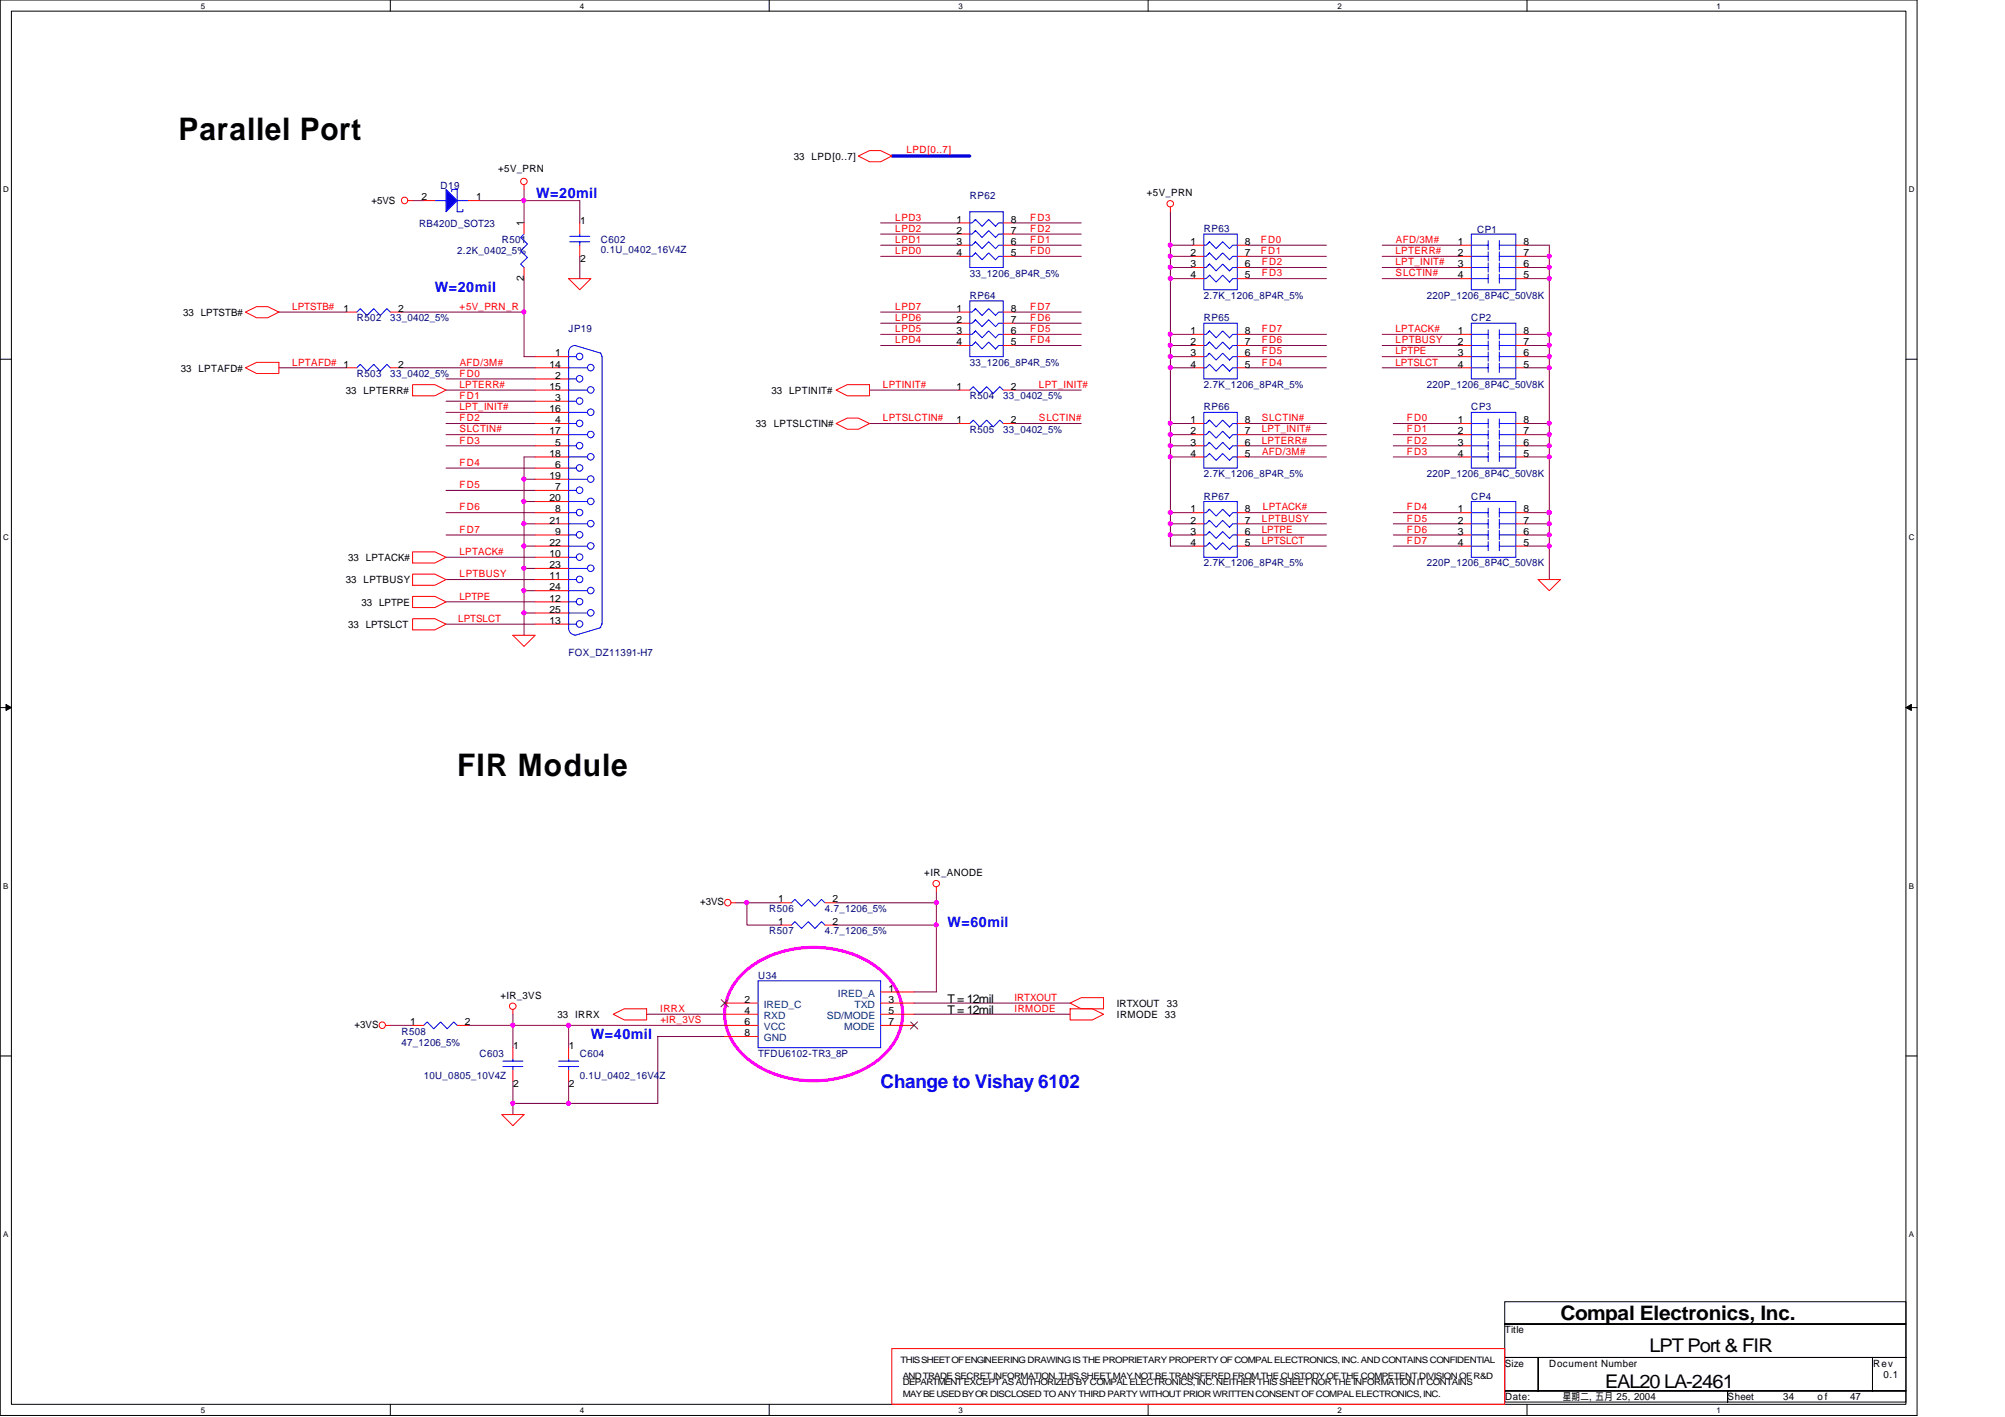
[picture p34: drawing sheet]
<svg xmlns="http://www.w3.org/2000/svg" width="297mm" height="210mm" viewBox="0 0 297 210" stroke-linecap="round" stroke-linejoin="round" font-family="sans-serif">
<defs><g id="words">
<g font-size="4.6">
<text x="26.5" y="20.8">Parallel Port</text>
<text x="67.7" y="114.9">FIR Module</text>
</g>
<text font-size="3" x="231.2" y="195.6">Compal Electronics, Inc.</text>
<text font-size="2.8" fill="#00f" x="130.5" y="161.1">Change to Vishay 6102</text>
<g font-size="2.8">
<text x="244.4" y="200.3">LPT Port &amp; FIR</text>
<text x="237.8" y="205.6">EAL20 LA-2461</text>
</g>
<g font-size="2.1" fill="#00f">
<text x="79.5" y="29.4">W=20mil</text>
<text x="64.4" y="43.3">W=20mil</text>
<text x="140.4" y="137.4">W=60mil</text>
<text x="87.5" y="153.9">W=40mil</text>
</g>
<g font-size="1.8">
<text x="140.4" y="148.5">T = 12mil</text>
<text x="140.4" y="150.2">T = 12mil</text>
</g>
<g font-size="1.5">
<text x="117.6" y="23.7">33 LPD[0..7]</text>
<text x="62.4" y="29.7">2</text>
<text x="70.5" y="29.7">1</text>
<text x="73.8" y="25.4">+5V_PRN</text>
<text x="169.9" y="29.1">+5V_PRN</text>
<text x="55" y="30.3">+5VS</text>
<text x="77.6" y="33.5" transform="rotate(-90 77.6 33.5)">1</text>
<text x="85.9" y="33.2">1</text>
<text x="141.7" y="33">1</text>
<text x="141.7" y="34.6">2</text>
<text x="149.8" y="33">8</text>
<text x="149.8" y="34.6">7</text>
<text x="77.6" y="41.6" transform="rotate(-90 77.6 41.6)">2</text>
<text x="85.9" y="38.8">2</text>
<text x="141.7" y="36.3">3</text>
<text x="141.7" y="37.9">4</text>
<text x="149.8" y="36.3">6</text>
<text x="149.8" y="37.9">5</text>
<text x="176.4" y="36.3">1</text>
<text x="176.4" y="37.9">2</text>
<text x="176.4" y="39.6">3</text>
<text x="176.4" y="41.2">4</text>
<text x="184.4" y="36.3">8</text>
<text x="184.4" y="37.9">7</text>
<text x="184.4" y="39.6">6</text>
<text x="184.4" y="41.2">5</text>
<text x="216" y="37.9">2</text>
<text x="216" y="39.6">3</text>
<text x="216" y="41.2">4</text>
<text x="216" y="36.3">1</text>
<text x="225.7" y="41.2">5</text>
<text x="225.7" y="39.6">6</text>
<text x="225.7" y="37.9">7</text>
<text x="225.7" y="36.3">8</text>
<text x="27.1" y="46.8">33 LPTSTB#</text>
<text x="50.9" y="46.2">1</text>
<text x="59" y="46.2">2</text>
<text x="141.7" y="46.2">1</text>
<text x="141.7" y="47.8">2</text>
<text x="149.8" y="46.2">8</text>
<text x="149.8" y="47.8">7</text>
<text x="82.3" y="52.8">1</text>
<text x="141.7" y="49.5">3</text>
<text x="141.7" y="51.1">4</text>
<text x="149.8" y="49.5">6</text>
<text x="149.8" y="51.1">5</text>
<text x="176.4" y="49.5">1</text>
<text x="176.4" y="51.1">2</text>
<text x="176.4" y="52.8">3</text>
<text x="184.4" y="49.5">8</text>
<text x="184.4" y="51.1">7</text>
<text x="184.4" y="52.8">6</text>
<text x="216" y="51.1">2</text>
<text x="216" y="52.8">3</text>
<text x="216" y="49.5">1</text>
<text x="225.7" y="52.8">6</text>
<text x="225.7" y="51.1">7</text>
<text x="225.7" y="49.5">8</text>
<text x="26.8" y="55">33 LPTAFD#</text>
<text x="51.2" y="58.3">33 LPTERR#</text>
<text x="59" y="54.4">2</text>
<text x="81.4" y="57.7">15</text>
<text x="81.4" y="54.4">14</text>
<text x="82.3" y="59.4">3</text>
<text x="82.3" y="56.1">2</text>
<text x="114.3" y="58.3">33 LPTINIT#</text>
<text x="141.7" y="57.7">1</text>
<text x="149.8" y="57.7">2</text>
<text x="176.4" y="54.4">4</text>
<text x="184.4" y="54.4">5</text>
<text x="216" y="54.4">4</text>
<text x="225.7" y="54.4">5</text>
<text x="81.4" y="64.3">17</text>
<text x="81.4" y="61">16</text>
<text x="82.3" y="66">5</text>
<text x="82.3" y="62.7">4</text>
<text x="112" y="63.3">33</text>
<text x="114.6" y="63.3">LPTSLCTIN#</text>
<text x="141.7" y="62.7">1</text>
<text x="149.8" y="62.7">2</text>
<text x="176.4" y="62.7">1</text>
<text x="176.4" y="64.3">2</text>
<text x="176.4" y="66">3</text>
<text x="184.4" y="62.7">8</text>
<text x="184.4" y="64.3">7</text>
<text x="184.4" y="66">6</text>
<text x="216" y="64.3">2</text>
<text x="216" y="66">3</text>
<text x="216" y="62.7">1</text>
<text x="225.7" y="66">6</text>
<text x="225.7" y="64.3">7</text>
<text x="225.7" y="62.7">8</text>
<text x="81.4" y="71">19</text>
<text x="81.4" y="67.6">18</text>
<text x="82.3" y="69.3">6</text>
<text x="176.4" y="67.6">4</text>
<text x="184.4" y="67.6">5</text>
<text x="216" y="67.6">4</text>
<text x="225.7" y="67.6">5</text>
<text x="81.4" y="77.6">21</text>
<text x="81.4" y="74.3">20</text>
<text x="82.3" y="75.9">8</text>
<text x="82.3" y="72.6">7</text>
<text x="176.4" y="75.9">1</text>
<text x="176.4" y="77.6">2</text>
<text x="184.4" y="75.9">8</text>
<text x="184.4" y="77.6">7</text>
<text x="216" y="77.6">2</text>
<text x="216" y="75.9">1</text>
<text x="225.7" y="77.6">7</text>
<text x="225.7" y="75.9">8</text>
<text x="51.6" y="83.1">33 LPTACK#</text>
<text x="81.4" y="82.5">10</text>
<text x="81.4" y="80.9">22</text>
<text x="82.3" y="79.2">9</text>
<text x="176.4" y="79.2">3</text>
<text x="176.4" y="80.9">4</text>
<text x="184.4" y="79.2">6</text>
<text x="184.4" y="80.9">5</text>
<text x="216" y="79.2">3</text>
<text x="216" y="80.9">4</text>
<text x="225.7" y="80.9">5</text>
<text x="225.7" y="79.2">6</text>
<text x="51.2" y="86.4">33 LPTBUSY</text>
<text x="53.5" y="89.7">33 LPTPE</text>
<text x="81.4" y="89.1">12</text>
<text x="81.4" y="87.5">24</text>
<text x="81.4" y="85.8">11</text>
<text x="81.4" y="84.2">23</text>
<text x="51.6" y="93">33 LPTSLCT</text>
<text x="81.4" y="92.4">13</text>
<text x="81.4" y="90.8">25</text>
<text x="136.9" y="129.8">+IR_ANODE</text>
<text x="103.7" y="134.1">+3VS</text>
<text x="115.3" y="137">1</text>
<text x="115.3" y="133.7">1</text>
<text x="123.4" y="137">2</text>
<text x="123.4" y="133.7">2</text>
<text x="74.2" y="148">+IR_3VS</text>
<text x="110.3" y="148.5">2</text>
<text x="131.6" y="148.5">3</text>
<text x="131.6" y="146.9">1</text>
<text x="165.5" y="149.1">IRTXOUT</text>
<text x="172.9" y="149.1">33</text>
<text x="52.5" y="152.3">+3VS</text>
<text x="60.8" y="151.8">1</text>
<text x="68.9" y="151.8">2</text>
<text x="76" y="155.4">1</text>
<text x="82.6" y="150.8">33 IRRX</text>
<text x="84.3" y="155.4">1</text>
<text x="110.3" y="153.5">8</text>
<text x="110.3" y="150.2">4</text>
<text x="110.3" y="151.8">6</text>
<text x="131.6" y="151.8">7</text>
<text x="131.6" y="150.2">5</text>
<text x="165.5" y="150.8">IRMODE 33</text>
<text x="76" y="161">2</text>
<text x="84.3" y="161">2</text>
<text x="222.9" y="197.5">Title</text>
<text x="222.9" y="202.4">Size</text>
<text x="229.5" y="202.4">Document Number</text>
<text x="277.5" y="202.4">Rev</text>
<text x="223" y="207.4">Date:</text>
<text x="231.5" y="207.4">星期二 五月 25, 2004</text>
<text x="235.5" y="207.4">,</text>
<text x="255.9" y="207.4">Sheet</text>
<text x="264.2" y="207.4">34</text>
<text x="269.3" y="207.4">o f</text>
<text x="274.1" y="207.4">47</text>
<text x="279.1" y="204.1">0.1</text>
</g>
<g font-size="1.5" fill="#f00">
<text x="134.3" y="22.6">LPD[0..7]</text>
<text x="132.6" y="32.7">LPD3</text>
<text x="132.6" y="34.3">LPD2</text>
<text x="132.6" y="36">LPD1</text>
<text x="152.6" y="34.3">FD2</text>
<text x="152.6" y="32.7">FD3</text>
<text x="152.6" y="36">FD1</text>
<text x="186.8" y="36">FD0</text>
<text x="206.8" y="36">AFD/3M#</text>
<text x="132.6" y="37.6">LPD0</text>
<text x="152.6" y="37.6">FD0</text>
<text x="186.8" y="37.6">FD1</text>
<text x="186.9" y="39.3">FD2</text>
<text x="186.9" y="40.9">FD3</text>
<text x="206.8" y="40.9">SLCTIN#</text>
<text x="206.8" y="39.3">LPT_INIT#</text>
<text x="206.8" y="37.6">LPTERR#</text>
<text x="43.3" y="45.9">LPTSTB#</text>
<text x="68.1" y="45.9">+5V_PRN_R</text>
<text x="132.6" y="47.5">LPD6</text>
<text x="132.6" y="45.9">LPD7</text>
<text x="152.6" y="47.5">FD6</text>
<text x="152.6" y="45.9">FD7</text>
<text x="132.6" y="50.8">LPD4</text>
<text x="132.6" y="49.2">LPD5</text>
<text x="152.6" y="49.2">FD5</text>
<text x="152.6" y="50.8">FD4</text>
<text x="186.9" y="50.8">FD6</text>
<text x="186.9" y="52.5">FD5</text>
<text x="186.9" y="49.2">FD7</text>
<text x="206.8" y="50.8">LPTBUSY</text>
<text x="206.8" y="49.2">LPTACK#</text>
<text x="206.8" y="52.5">LPTPE</text>
<text x="43.3" y="54.1">LPTAFD# 1</text>
<text x="68.1" y="57.4">LPTERR#</text>
<text x="68.1" y="59.1">FD1</text>
<text x="68.1" y="55.8">FD0</text>
<text x="68.1" y="54.1">AFD/3M#</text>
<text x="130.8" y="57.4">LPTINIT#</text>
<text x="153.9" y="57.4">LPT_INIT#</text>
<text x="186.9" y="54.1">FD4</text>
<text x="206.8" y="54.1">LPTSLCT</text>
<text x="68.1" y="65.7">FD3</text>
<text x="68.1" y="60.7">LPT_INIT#</text>
<text x="68.1" y="64.1">SLCTIN#</text>
<text x="68.1" y="62.4">FD2</text>
<text x="130.8" y="62.4">LPTSLCTIN#</text>
<text x="153.9" y="62.4">SLCTIN#</text>
<text x="186.9" y="65.7">LPTERR#</text>
<text x="186.9" y="64.1">LPT_INIT#</text>
<text x="186.9" y="62.4">SLCTIN#</text>
<text x="208.4" y="62.4">FD0</text>
<text x="208.4" y="65.7">FD2</text>
<text x="208.4" y="64.1">FD1</text>
<text x="68.1" y="69">FD4</text>
<text x="187" y="67.4">AFD/3M#</text>
<text x="208.4" y="67.4">FD3</text>
<text x="68.1" y="75.6">FD6</text>
<text x="68.1" y="72.3">FD5</text>
<text x="186.9" y="77.3">LPTBUSY</text>
<text x="187.1" y="75.6">LPTACK#</text>
<text x="208.4" y="77.3">FD5</text>
<text x="208.4" y="75.6">FD4</text>
<text x="68.1" y="82.2">LPTACK#</text>
<text x="68.1" y="78.9">FD7</text>
<text x="186.9" y="78.9">LPTPE</text>
<text x="186.9" y="80.6">LPTSLCT</text>
<text x="208.4" y="78.9">FD6</text>
<text x="208.4" y="80.6">FD7</text>
<text x="68.1" y="88.8">LPTPE</text>
<text x="68.1" y="85.5">LPTBUSY</text>
<text x="67.9" y="92.1">LPTSLCT</text>
<text x="97.8" y="149.9">IRRX</text>
<text x="150.3" y="148.3">IRTXOUT</text>
<text x="150.3" y="149.9">IRMODE</text>
<text x="97.8" y="151.6">+IR_3VS</text>
</g>
<g font-size="1.5" fill="#000080">
<text x="65.3" y="27.9">D19</text>
<text x="143.7" y="29.4">RP62</text>
<text x="62.1" y="33.6">RB420D_SOT23</text>
<text x="178.3" y="34.4">RP63</text>
<text x="218.8" y="34.5">CP1</text>
<text x="67.7" y="37.7">2.2K_0402_5%</text>
<text x="74.3" y="36">R501</text>
<text x="89" y="36">C602</text>
<text x="89" y="37.5">0.1U_0402_16V4Z</text>
<text x="143.7" y="41">33_1206_8P4R_5%</text>
<text x="52.9" y="47.6">R502</text>
<text x="57.8" y="47.6">33_0402_5%</text>
<text x="143.7" y="44.3">RP64</text>
<text x="178.3" y="47.6">RP65</text>
<text x="178.3" y="44.3">2.7K_1206_8P4R_5%</text>
<text x="211.4" y="44.3">220P_1206_8P4C_50V8K</text>
<text x="218" y="47.6">CP2</text>
<text x="84.2" y="49.2">JP19</text>
<text x="52.9" y="55.8">R503</text>
<text x="57.8" y="55.8">33_0402_5%</text>
<text x="143.7" y="54.2">33_1206_8P4R_5%</text>
<text x="143.7" y="59.1">R504</text>
<text x="148.6" y="59.1">33_0402_5%</text>
<text x="178.3" y="57.5">2.7K_1206_8P4R_5%</text>
<text x="211.4" y="57.5">220P_1206_8P4C_50V8K</text>
<text x="143.7" y="64.1">R505</text>
<text x="148.6" y="64.1">33_0402_5%</text>
<text x="178.3" y="60.8">RP66</text>
<text x="218" y="60.8">CP3</text>
<text x="178.3" y="70.7">2.7K_1206_8P4R_5%</text>
<text x="211.4" y="70.7">220P_1206_8P4C_50V8K</text>
<text x="178.3" y="74">RP67</text>
<text x="218" y="74">CP4</text>
<text x="178.3" y="83.9">2.7K_1206_8P4R_5%</text>
<text x="211.4" y="83.9">220P_1206_8P4C_50V8K</text>
<text x="84.2" y="97.1">FOX_DZ11391-H7</text>
<text x="114" y="135.1">R506</text>
<text x="122.2" y="135.1">4.7_1206_5%</text>
<text x="114" y="138.4">R507</text>
<text x="122.2" y="138.4">4.7_1206_5%</text>
<text x="112.3" y="145">U34</text>
<text x="59.5" y="153.2">R508</text>
<text x="59.5" y="154.9">47_1206_5%</text>
<text x="62.8" y="159.9">10U_0805_10V4Z</text>
<text x="71" y="156.5">C603</text>
<text x="85.9" y="156.5">C604</text>
<text x="85.9" y="159.9">0.1U_0402_16V4Z</text>
<text x="112.3" y="156.5">TFDU6102-TR3_8P</text>
</g>
<g font-size="1.5" fill="#004080">
<text x="113.2" y="149.3">IRED_C</text>
<text x="124.1" y="147.6">IRED_A</text>
<text x="126.6" y="149.3">TXD</text>
<text x="113.2" y="154.2">GND</text>
<text x="113.2" y="150.9">RXD</text>
<text x="113.2" y="152.6">VCC</text>
<text x="122.5" y="150.9">SD/MODE</text>
<text x="125" y="152.6">MODE</text>
</g>
<g font-size="1.3">
<text x="133.4" y="201.9">THIS SHEET OF ENGINEERING DRAWING IS THE PROPRIETARY PROPERTY OF COMPAL ELECTRONICS, INC. AND CONTAINS CONFIDENTIAL</text>
<text x="133.8" y="206.9">MAY BE USED BY OR DISCLOSED TO ANY THIRD PARTY WITHOUT PRIOR WRITTEN CONSENT OF COMPAL ELECTRONICS, INC.</text>
<text x="133.8" y="204.3">AND TRADE SECRET INFORMATION. THIS SHEET MAY NOT BE TRANSFERED FROM THE CUSTODY OF THE COMPETENT DIVISION OF R&amp;D</text>
<text x="133.8" y="205.2">DEPARTMENT EXCEPT AS AUTHORIZED BY COMPAL ELECTRONICS, INC. NEITHER THIS SHEET NOR THE INFORMATION IT CONTAINS</text>
</g>
<g font-size="1.2">
<text x="29.8" y="1.3">5</text>
<text x="85.9" y="1.3">4</text>
<text x="142" y="1.3">3</text>
<text x="198.2" y="1.3">2</text>
<text x="254.3" y="1.3">1</text>
<text x=".5" y="28.5">D</text>
<text x="282.8" y="28.5">D</text>
<text x=".5" y="80.1">C</text>
<text x="282.8" y="80.1">C</text>
<text x=".5" y="131.7">B</text>
<text x="282.8" y="131.7">B</text>
<text x=".5" y="183.3">A</text>
<text x="282.8" y="183.3">A</text>
<text x="29.8" y="209.3">5</text>
<text x="85.9" y="209.3">4</text>
<text x="142" y="209.3">3</text>
<text x="198.2" y="209.3">2</text>
<text x="254.3" y="209.3">1</text>
</g>
</g></defs>
<path d="M0 0h284v209.7h-284zM1.7 1.7h280.7v206.3h-280.7z" fill="none" stroke="#000" stroke-width=".15"/>
<g fill="#fff">
<path d="M29.8 .2h.5v1.3h-.5z"/>
<path d="M29.8 208.2h.5v1.3h-.5z"/>
</g>
<path d="M57.8 0v1.7M57.8 208v1.7" fill="none" stroke="#000" stroke-width=".15"/>
<g fill="#fff">
<path d="M85.9 .2h.6v1.3h-.6z"/>
<path d="M85.9 208.2h.6v1.3h-.6z"/>
</g>
<path d="M114 0v1.7M114 208v1.7" fill="none" stroke="#000" stroke-width=".15"/>
<g fill="#fff">
<path d="M142 .2h.6v1.3h-.6z"/>
<path d="M142 208.2h.6v1.3h-.6z"/>
</g>
<path d="M170.1 0v1.7M170.1 208v1.7" fill="none" stroke="#000" stroke-width=".15"/>
<g fill="#fff">
<path d="M198.2 .2h.6v1.3h-.6z"/>
<path d="M198.2 208.2h.6v1.3h-.6z"/>
</g>
<path d="M226.2 0v1.7M226.2 208v1.7" fill="none" stroke="#000" stroke-width=".15"/>
<g fill="#fff">
<path d="M254.3 .2h.6v1.3h-.6z"/>
<path d="M254.3 208.2h.6v1.3h-.6z"/>
<path d="M.5 27.4h.8v1.3h-.8z"/>
<path d="M282.8 27.4h.8v1.3h-.8z"/>
<path d="M.5 79h.8v1.3h-.8z"/>
<path d="M282.8 79h.8v1.3h-.8z"/>
</g>
<path d="M0 53.2h1.7M282.4 53.2h1.6" fill="none" stroke="#000" stroke-width=".15"/>
<g fill="#fff">
<path d="M.5 130.6h.7v1.3h-.7z"/>
<path d="M282.8 130.6h.7v1.3h-.7z"/>
</g>
<path d="M0 104.8h1.7M282.4 104.8h1.6" fill="none" stroke="#000" stroke-width=".15"/>
<path d="M.9 104.4l.8 .4-.8 .4zM282.4 104.8l.8-.4v.8z" fill="#000" stroke="#000" stroke-width=".15"/>
<g fill="#fff">
<path d="M.5 182.2h.7v1.3h-.7z"/>
<path d="M282.8 182.2h.7v1.3h-.7z"/>
</g>
<path d="M0 156.4h1.7M282.4 156.4h1.6M222.9 192.8h59.5v3.3h-59.5zM222.9 196.1h59.5v5h-59.5zM222.9 201.1h5v4.9h-5zM222.9 206h33v1.7h-33zM227.9 201.1h49.5v4.9h-49.5zM255.9 206h26.5v1.7h-26.5zM277.4 201.1h5v4.9h-5z" fill="none" stroke="#000" stroke-width=".15"/>
<g fill="none" stroke="#800040" stroke-width=".15">
<path d="M61.1 29.7h1.7M71 29.7h14.9v3.3M77.6 28.1v4.9M85.9 38v3.3M130.5 34.7h11.5M130.5 38h11.5M130.5 33h11.5M130.5 36.3h11.5M150.3 34.7h9.9M150.3 38h9.9M150.3 33h9.9M150.3 36.3h9.9"/>
<path d="M173.4 31.4v49.5h3.3M173.4 39.6h3.3M173.4 38h3.3M173.4 36.3h3.3M185 39.6h11.5M185 38h11.5M185 36.3h11.5M204.8 39.6h11.5M204.8 38h11.5M204.8 36.3h11.5M226.2 39.6h3.3M226.2 38h3.3"/>
<path d="M226.2 36.3h3.3v49.6M41.3 46.2h9.9M41.3 54.5h9.9M59.5 46.2h18.1M59.5 54.5h19.8M66.1 57.8h13.2M66.1 59.4h13.2M66.1 56.1h13.2M77.6 41.3v11.5h1.7M128.8 57.8h13.2M130.5 51.2h11.5M130.5 46.2h11.5"/>
<path d="M130.5 49.5h11.5M130.5 47.9h11.5M150.3 51.2h9.9M150.3 46.2h9.9M150.3 57.8h9.9M150.3 49.5h9.9M150.3 47.9h9.9M173.4 51.2h3.3M173.4 41.3h3.3M173.4 52.8h3.3M173.4 49.5h3.3M173.4 54.5h3.3"/>
<path d="M185 51.2h11.5M185 41.3h11.5M185 52.8h11.5M185 49.5h11.5M185 54.5h11.5M204.8 51.2h11.5M204.8 41.3h11.5M204.8 52.8h11.5M204.8 49.5h11.5M204.8 54.5h11.5M226.2 51.2h3.3M226.2 41.3h3.3"/>
<path d="M226.2 52.8h3.3M226.2 49.5h3.3M226.2 54.5h3.3M66.1 64.4h13.2M66.1 75.9h13.2M66.1 66h13.2M66.1 79.2h13.2M66.1 69.3h13.2M66.1 61.1h13.2M66.1 62.7h13.2M66.1 72.6h13.2M77.6 77.6h1.7"/>
<path d="M77.6 71h1.7M77.6 74.3h1.7M79.3 67.7h-1.7v26.4M128.8 62.7h13.2M150.3 62.7h9.9M173.4 64.4h3.3M173.4 67.7h3.3M173.4 75.9h3.3M173.4 66h3.3M173.4 79.2h3.3M173.4 77.6h3.3M173.4 62.7h3.3"/>
<path d="M185 64.4h11.5M185 67.7h11.5M185 75.9h11.5M185 66h11.5M185 79.2h11.5M185 77.6h11.5M185 62.7h11.5M206.4 64.4h9.9M206.4 67.7h9.9M206.4 75.9h9.9M206.4 66h9.9M206.4 79.2h9.9"/>
<path d="M206.4 77.6h9.9M206.4 62.7h9.9M226.2 64.4h3.3M226.2 67.7h3.3M226.2 75.9h3.3M226.2 66h3.3M226.2 79.2h3.3M226.2 77.6h3.3M226.2 62.7h3.3M66.1 89.2h13.2M66.1 82.5h13.2M66.1 85.9h13.2"/>
<path d="M66.1 92.5h13.2M77.6 80.9h1.7M77.6 90.8h1.7M77.6 87.5h1.7M77.6 84.2h1.7M185 80.9h11.5M206.4 80.9h9.9M226.2 80.9h3.3M109 133.7h1.7M115.6 133.7h-4.9v3.3h4.9M123.9 137h14.8M123.9 133.7h14.8"/>
<path d="M138.7 132.1v14.8h-3.3M57.8 151.9h3.3M76 150.2v1.7h-6.6M84.2 151.9h-8.2v3.3M84.2 151.9h23.2M84.2 151.9v3.3M95.8 150.2h11.6M107.4 153.5h-10v9.9h-21.4M135.4 148.6h23.1M135.4 150.2h23.1M76 160.1v5M84.2 160.1v3.3"/>
</g>
<path d="M132.1 23.1h11.6" fill="none" stroke="#00f" stroke-width=".47"/>
<g fill="none" stroke="#f00" stroke-width=".15">
<path d="M60.4 29.7h.7M62.8 29.7h1.6M69.4 29.7h1.6M77.6 27.4v.7M77.6 33v1.7M77.6 39.6v1.7M85.9 33v1.7M85.9 36.3v1.7M127.2 23.1l1.6-.8h1.7l1.6 .8-1.6 .9h-1.7zM142 33h1.7M142 34.7h1.7M142 36.3h1.7"/>
<path d="M142 38h1.7M148.6 33h1.7M148.6 34.7h1.7M148.6 36.3h1.7M148.6 38h1.7M173.4 30.7v.7M176.7 36.3h1.6M176.7 38h1.6M176.7 39.6h1.6M183.3 36.3h1.7M183.3 38h1.7M183.3 39.6h1.7"/>
<path d="M216.3 36.3h1.7M216.3 38h1.7M216.3 39.6h1.7M224.6 36.3h1.6M224.6 38h1.6M224.6 39.6h1.6M36.4 54.5l1.6-.8h3.3v1.6h-3.3zM36.4 46.2l1.6-.8h1.7l1.6 .8-1.6 .9h-1.7zM51.2 46.2h1.7M51.2 54.5h1.7M57.8 46.2h1.7M57.8 54.5h1.7"/>
<path d="M61.1 57h3.3l1.7 .8-1.7 .8h-3.3zM79.3 52.8h4.9M79.3 54.5h4.9M79.3 59.4h4.9M79.3 57.8h4.9M79.3 56.1h4.9M84.2 41.3h3.3l-1.6 1.6zM123.9 57.8l1.6-.8h3.3v1.6h-3.3zM142 46.2h1.7M142 47.9h1.7M142 49.5h1.7M142 51.2h1.7"/>
<path d="M142 57.8h1.7M148.6 46.2h1.7M148.6 47.9h1.7M148.6 49.5h1.7M148.6 51.2h1.7M148.6 57.8h1.7M176.7 49.5h1.6M176.7 51.2h1.6M176.7 52.8h1.6M176.7 54.5h1.6M176.7 41.3h1.6M183.3 49.5h1.7"/>
<path d="M183.3 51.2h1.7M183.3 52.8h1.7M183.3 54.5h1.7M183.3 41.3h1.7M216.3 49.5h1.7M216.3 51.2h1.7M216.3 52.8h1.7M216.3 54.5h1.7M216.3 41.3h1.7M224.6 49.5h1.6M224.6 51.2h1.6M224.6 52.8h1.6"/>
<path d="M224.6 54.5h1.6M224.6 41.3h1.6M79.3 62.7h4.9M79.3 64.4h4.9M79.3 66h4.9M79.3 67.7h4.9M79.3 77.6h4.9M79.3 79.2h4.9M79.3 75.9h4.9M79.3 74.3h4.9M79.3 72.6h4.9M79.3 71h4.9"/>
<path d="M79.3 69.3h4.9M79.3 61.1h4.9M123.9 62.7l1.6-.8h1.7l1.6 .8-1.6 .9h-1.7zM142 62.7h1.7M148.6 62.7h1.7M176.7 62.7h1.6M176.7 64.4h1.6M176.7 66h1.6M176.7 67.7h1.6M176.7 77.6h1.6M176.7 79.2h1.6M176.7 75.9h1.6"/>
<path d="M183.3 62.7h1.7M183.3 64.4h1.7M183.3 66h1.7M183.3 67.7h1.7M183.3 77.6h1.7M183.3 79.2h1.7M183.3 75.9h1.7M216.3 62.7h1.7M216.3 64.4h1.7M216.3 66h1.7M216.3 67.7h1.7M216.3 77.6h1.7"/>
<path d="M216.3 79.2h1.7M216.3 75.9h1.7M224.6 62.7h1.6M224.6 64.4h1.6M224.6 66h1.6M224.6 67.7h1.6M224.6 77.6h1.6M224.6 79.2h1.6M224.6 75.9h1.6M61.1 88.3h3.3l1.7 .9-1.7 .8h-3.3zM61.1 91.7h3.3l1.7 .8-1.7 .8h-3.3zM61.1 81.7h3.3l1.7 .8-1.7 .9h-3.3z"/>
<path d="M61.1 85h3.3l1.7 .9-1.7 .8h-3.3zM76 94.1h3.3l-1.7 1.7zM79.3 80.9h4.9M79.3 92.5h4.9M79.3 90.8h4.9M79.3 89.2h4.9M79.3 87.5h4.9M79.3 85.9h4.9M79.3 84.2h4.9M79.3 82.5h4.9M176.7 80.9h1.6M183.3 80.9h1.7"/>
<path d="M216.3 80.9h1.7M224.6 80.9h1.6M227.9 85.9h3.3l-1.7 1.6zM108.3 133.7h.7M115.6 133.7h1.7M115.6 137h1.7M122.2 133.7h1.7M122.2 137h1.7M138.7 131.4v.7M57.1 151.9h.7M61.1 151.9h1.7M67.7 151.9h1.7"/>
<path d="M76 149.6v.6M76 155.2v1.6M76 158.5v1.6M84.2 155.2v1.6M84.2 158.5v1.6M90.8 150.2l1.7-.8h3.3v1.7h-3.3zM107.4 151.9h4.9M107.4 148.6h4.9M107.4 153.5h4.9M107.4 150.2h4.9M130.5 151.9h4.9M130.5 148.6h4.9"/>
<path d="M130.5 150.2h4.9M130.5 146.9h4.9M158.5 148.6l1.7-.8h3.3v1.6h-3.3zM158.5 149.4h3.3l1.7 .8-1.7 .9h-3.3zM74.3 165.1h3.3l-1.6 1.7zM132.1 199.8h90.8v8.2h-90.8z"/>
<circle cx="59.9" cy="29.7" r=".48"/>
<circle cx="77.6" cy="26.9" r=".48"/>
<circle cx="173.4" cy="30.2" r=".48"/>
<circle cx="107.8" cy="133.7" r=".48"/>
<circle cx="138.7" cy="130.9" r=".48"/>
<circle cx="56.6" cy="151.9" r=".48"/>
<circle cx="76" cy="149.1" r=".48"/>
</g>
<path d="M110.2 144a16 16 0 0 1 14.8-3.1 12.1 12.1 0 0 1 8 6 8 8 0 0 1-2.2 9.5 16.2 16.2 0 0 1-17.3 2.2 10.1 10.1 0 0 1-6.1-7.2 8.2 8.2 0 0 1 2.8-7.4z" fill="none" stroke="#f0f" stroke-width=".47"/>
<g fill="none" stroke="#00f" stroke-width=".15">
<path d="M64.4 29.7h1.7M66.9 28.4v-.3h.8v3.3h.9v-.4M67.7 29.7h1.7M77.6 34.7l-.5 .5 1 1-1 1 1 .9-1 1 .5 .5M84.4 35.8h3M84.4 35h3M85.9 34.7v.3M85.9 35.8v.5M143.7 31.4h4.9v8.2h-4.9zM143.7 38h.3l.5-.5 1 1 1-1 1 1 .5-.5h.6M143.7 33h.3l.5-.5 1 1 1-1 1 1 .5-.5h.6M143.7 34.7h.3l.5-.5 1 1 1-1 1 1 .5-.5h.6"/>
<path d="M143.7 36.3h.3l.5-.5 1 1 1-1 1 1 .5-.5h.6M144.5 32.5l-.1 .2M144.5 34.2l-.1 .1M144.5 35.8l-.1 .2M178.3 34.7h5v8.2h-5zM178.3 36.3h.4l.5-.5 1 1 .9-1 1.1 1 .4-.5h.7M178.3 38h.4l.5-.5 1 1 .9-1 1.1 1 .4-.5h.7M178.3 39.6h.4l.5-.5 1 1 .9-1 1.1 1 .4-.5h.7M179.2 35.8l-.2 .2M179.2 37.5l-.2 .1M179.2 39.1l-.2 .2M218 34.7h6.6v8.2h-6.6z"/>
<path d="M218 36.3h2.5M218 38h2.5M218 39.6h2.5M220.5 35.6v1.4M220.5 37.3v1.4M220.5 38.9v1.4M222.1 35.6v1.4M222.1 37.3v1.4M222.1 38.9v1.4M222.1 36.3h2.5M222.1 38h2.5M222.1 39.6h2.5"/>
<path d="M52.9 46.2l.5-.5 1 1 1-1 .9 1 1-1 .5 .5M52.9 54.5l.5-.5 1 1 1-1 .9 1 1-1 .5 .5M84.2 52.8h1.2M84.2 54.5h2.8M84.2 59.4h1.2M84.2 57.8h2.8M84.2 56.1h1.2M84.2 52.2v40.9M85.2 51.2a.94 .94 0 0 0-1 .9M85.2 51.2l3.8 1.1M88.9 52.3l.3 .5M89.2 52.8v39.7"/>
<path d="M143.7 44.6h4.9v8.2h-4.9zM143.7 51.2h.3l.5-.5 1 1 1-1 1 1 .5-.5h.6M143.7 46.2h.3l.5-.5 1 1 1-1 1 1 .5-.5h.6M143.7 47.9h.3l.5-.5 1 1 1-1 1 1 .5-.5h.6M143.7 49.5h.3l.5-.5 1 1 1-1 1 1 .5-.5h.6M143.7 57.8l.5-.5 1 1 1-1 .9 1 1-1 .5 .5M144.5 45.7l-.1 .2M144.5 47.4l-.1 .1M144.5 49l-.1 .2M178.3 47.9h5v8.2h-5zM178.3 54.5h.4l.5-.5 1 1 .9-1 1.1 1 .4-.5h.7M178.3 49.5h.4l.5-.5 1 1 .9-1 1.1 1 .4-.5h.7"/>
<path d="M178.3 51.2h.4l.5-.5 1 1 .9-1 1.1 1 .4-.5h.7M178.3 52.8h.4l.5-.5 1 1 .9-1 1.1 1 .4-.5h.7M178.3 41.3h.4l.5-.5 1 1 .9-1 1.1 1 .4-.5h.7M179.2 49l-.2 .2M179.2 50.7l-.2 .1M179.2 52.3l-.2 .2M218 47.9h6.6v8.2h-6.6zM218 49.5h2.5M218 51.2h2.5M218 52.8h2.5M218 54.5h2.5M218 41.3h2.5"/>
<path d="M220.5 40.6v1.4M220.5 48.9v1.3M220.5 50.5v1.4M220.5 52.2v1.3M220.5 53.8v1.4M222.1 40.6v1.4M222.1 48.9v1.3M222.1 50.5v1.4M222.1 52.2v1.3M222.1 53.8v1.4M222.1 49.5h2.5M222.1 51.2h2.5"/>
<path d="M222.1 52.8h2.5M222.1 54.5h2.5M222.1 41.3h2.5M84.2 62.7h1.2M84.2 64.4h2.8M84.2 66h1.2M84.2 67.7h2.8M84.2 75.9h1.2M84.2 77.6h2.8M84.2 79.2h1.2M84.2 74.3h2.8M84.2 72.6h1.2"/>
<path d="M84.2 71h2.8M84.2 69.3h1.2M84.2 61.1h2.8M143.7 62.7l.5-.5 1 1 1-1 .9 1 1-1 .5 .5M178.3 61.1h5v8.2h-5zM178.3 74.3h5v8.2h-5zM178.3 67.7h.4l.5-.5 1 1 .9-1 1.1 1 .4-.5h.7M178.3 62.7h.4l.5-.5 1 1 .9-1 1.1 1 .4-.5h.7M178.3 64.4h.4l.5-.5 1 1 .9-1 1.1 1 .4-.5h.7M178.3 66h.4l.5-.5 1 1 .9-1 1.1 1 .4-.5h.7M178.3 75.9h.4l.5-.5 1 1.1 .9-1.1 1.1 1.1 .4-.6h.7M178.3 77.6h.4l.5-.5 1 1 .9-1 1.1 1 .4-.5h.7"/>
<path d="M178.3 79.2h.4l.5-.5 1 1.1 .9-1.1 1.1 1.1 .4-.6h.7M179.2 62.2l-.2 .2M179.2 63.9l-.2 .2M179.2 65.5l-.2 .2M179.2 75.4l-.2 .2M179.2 77.1l-.2 .2M179.2 78.7l-.2 .2M218 61.1h6.6v8.2h-6.6zM218 74.3h6.6v8.2h-6.6zM218 62.7h2.5M218 64.4h2.5M218 66h2.5"/>
<path d="M218 67.7h2.5M218 75.9h2.5M218 77.6h2.5M218 79.2h2.5M220.5 62.1v1.3M220.5 63.7v1.4M220.5 65.4v1.3M220.5 67v1.4M220.5 75.3v1.3M220.5 76.9v1.4M220.5 78.6v1.3M222.1 62.7h2.5"/>
<path d="M222.1 62.1v1.3M222.1 63.7v1.4M222.1 65.4v1.3M222.1 67v1.4M222.1 75.3v1.3M222.1 76.9v1.4M222.1 78.6v1.3M222.1 64.4h2.5M222.1 66h2.5M222.1 67.7h2.5M222.1 75.9h2.5M222.1 77.6h2.5"/>
<path d="M222.1 79.2h2.5M84.2 93.1a1.01 1.01 0 0 0 1 1M84.2 80.9h2.8M84.2 92.5h1.2M84.2 90.8h2.8M84.2 89.2h1.2M84.2 87.5h2.8M84.2 85.9h1.2M84.2 84.2h2.8M84.2 82.5h1.2M89 93l-3.8 1.1M89.2 92.4l-.3 .5"/>
<path d="M178.3 80.9h.4l.5-.5 1 1 .9-1 1.1 1 .4-.5h.7M218 80.9h2.5M220.5 80.2v1.4M222.1 80.2v1.4M222.1 80.9h2.5M117.3 137l.5-.5 .9 1 1.1-1 .9 1 1-1 .5 .5M117.3 133.7l.5-.5 .9 1 1.1-1 .9 1 1-1 .5 .5M62.8 151.9l.5-.5 1 1 1-1 .9 1 1-1 .5 .5M74.5 158h3M74.5 157.2h3M76 156.8v.4M76 158v.5"/>
<path d="M82.8 158h2.9M82.8 157.2h2.9M84.2 156.8v.4M84.2 158v.5M112.3 145.3h18.2v9.9h-18.2z"/>
<circle cx="85.9" cy="59.4" r=".49"/>
<circle cx="85.9" cy="56.1" r=".49"/>
<circle cx="85.9" cy="52.8" r=".49"/>
<circle cx="87.5" cy="54.5" r=".49"/>
<circle cx="87.5" cy="57.8" r=".49"/>
<circle cx="85.9" cy="69.3" r=".49"/>
<circle cx="85.9" cy="62.7" r=".49"/>
<circle cx="85.9" cy="66" r=".49"/>
<circle cx="85.9" cy="75.9" r=".49"/>
<circle cx="85.9" cy="79.2" r=".49"/>
<circle cx="85.9" cy="72.6" r=".49"/>
<circle cx="87.5" cy="64.4" r=".49"/>
<circle cx="87.5" cy="67.7" r=".49"/>
<circle cx="87.5" cy="71" r=".49"/>
<circle cx="87.5" cy="74.3" r=".49"/>
<circle cx="87.5" cy="77.6" r=".49"/>
<circle cx="87.5" cy="61.1" r=".49"/>
<circle cx="85.9" cy="82.5" r=".49"/>
<circle cx="85.9" cy="85.8" r=".49"/>
<circle cx="85.9" cy="89.1" r=".49"/>
<circle cx="85.9" cy="92.4" r=".49"/>
<circle cx="87.5" cy="90.8" r=".49"/>
<circle cx="87.5" cy="80.9" r=".49"/>
<circle cx="87.5" cy="84.2" r=".49"/>
<circle cx="87.5" cy="87.5" r=".49"/>
</g>
<path d="M106.8 148.1l1.1 1M107.9 148.1l-1.1 1M134.9 151.4l1.1 1M135.9 151.4l-1 1" fill="none" stroke="#804000" stroke-width=".15"/>
<path d="M66.1 28.1l1.6 1.6-1.6 1.7z" fill-rule="evenodd" fill="#00f" stroke="#00f" stroke-width=".15"/>
<g fill="#f0f" stroke="#f0f" stroke-width=".15">
<circle cx="77.6" cy="46.2" r=".32"/>
<circle cx="229.5" cy="66" r=".32"/>
<circle cx="229.5" cy="54.5" r=".32"/>
<circle cx="77.6" cy="71" r=".32"/>
<circle cx="77.6" cy="29.7" r=".32"/>
<circle cx="77.6" cy="84.2" r=".32"/>
<circle cx="229.5" cy="80.9" r=".32"/>
<circle cx="229.5" cy="41.2" r=".32"/>
<circle cx="77.6" cy="90.8" r=".32"/>
<circle cx="77.6" cy="80.9" r=".32"/>
<circle cx="229.5" cy="77.6" r=".32"/>
<circle cx="77.6" cy="74.3" r=".32"/>
<circle cx="229.5" cy="37.9" r=".32"/>
<circle cx="229.5" cy="51.2" r=".32"/>
<circle cx="229.5" cy="49.5" r=".32"/>
<circle cx="229.5" cy="62.7" r=".32"/>
<circle cx="229.5" cy="75.9" r=".32"/>
<circle cx="229.5" cy="67.7" r=".32"/>
<circle cx="229.5" cy="52.8" r=".32"/>
<circle cx="77.6" cy="77.6" r=".32"/>
<circle cx="229.5" cy="39.6" r=".32"/>
<circle cx="84.2" cy="163.4" r=".32"/>
<circle cx="138.7" cy="137" r=".32"/>
<circle cx="138.7" cy="133.7" r=".32"/>
<circle cx="229.5" cy="64.4" r=".32"/>
<circle cx="84.2" cy="151.9" r=".32"/>
<circle cx="77.6" cy="87.5" r=".32"/>
<circle cx="229.5" cy="79.2" r=".32"/>
<circle cx="110.6" cy="133.7" r=".32"/>
<circle cx="76" cy="163.4" r=".32"/>
<circle cx="76" cy="151.9" r=".32"/>
<circle cx="173.4" cy="79.2" r=".32"/>
<circle cx="173.4" cy="75.9" r=".32"/>
<circle cx="173.4" cy="67.7" r=".32"/>
<circle cx="173.4" cy="77.6" r=".32"/>
<circle cx="173.4" cy="64.4" r=".32"/>
<circle cx="173.4" cy="66" r=".32"/>
<circle cx="173.4" cy="54.5" r=".32"/>
<circle cx="173.4" cy="62.7" r=".32"/>
<circle cx="173.4" cy="51.2" r=".32"/>
<circle cx="173.4" cy="41.2" r=".32"/>
<circle cx="173.4" cy="52.8" r=".32"/>
<circle cx="173.4" cy="49.5" r=".32"/>
<circle cx="173.4" cy="37.9" r=".32"/>
<circle cx="173.4" cy="39.6" r=".32"/>
<circle cx="173.4" cy="36.3" r=".32"/>
</g>
<use href="#words"/>
</svg>
